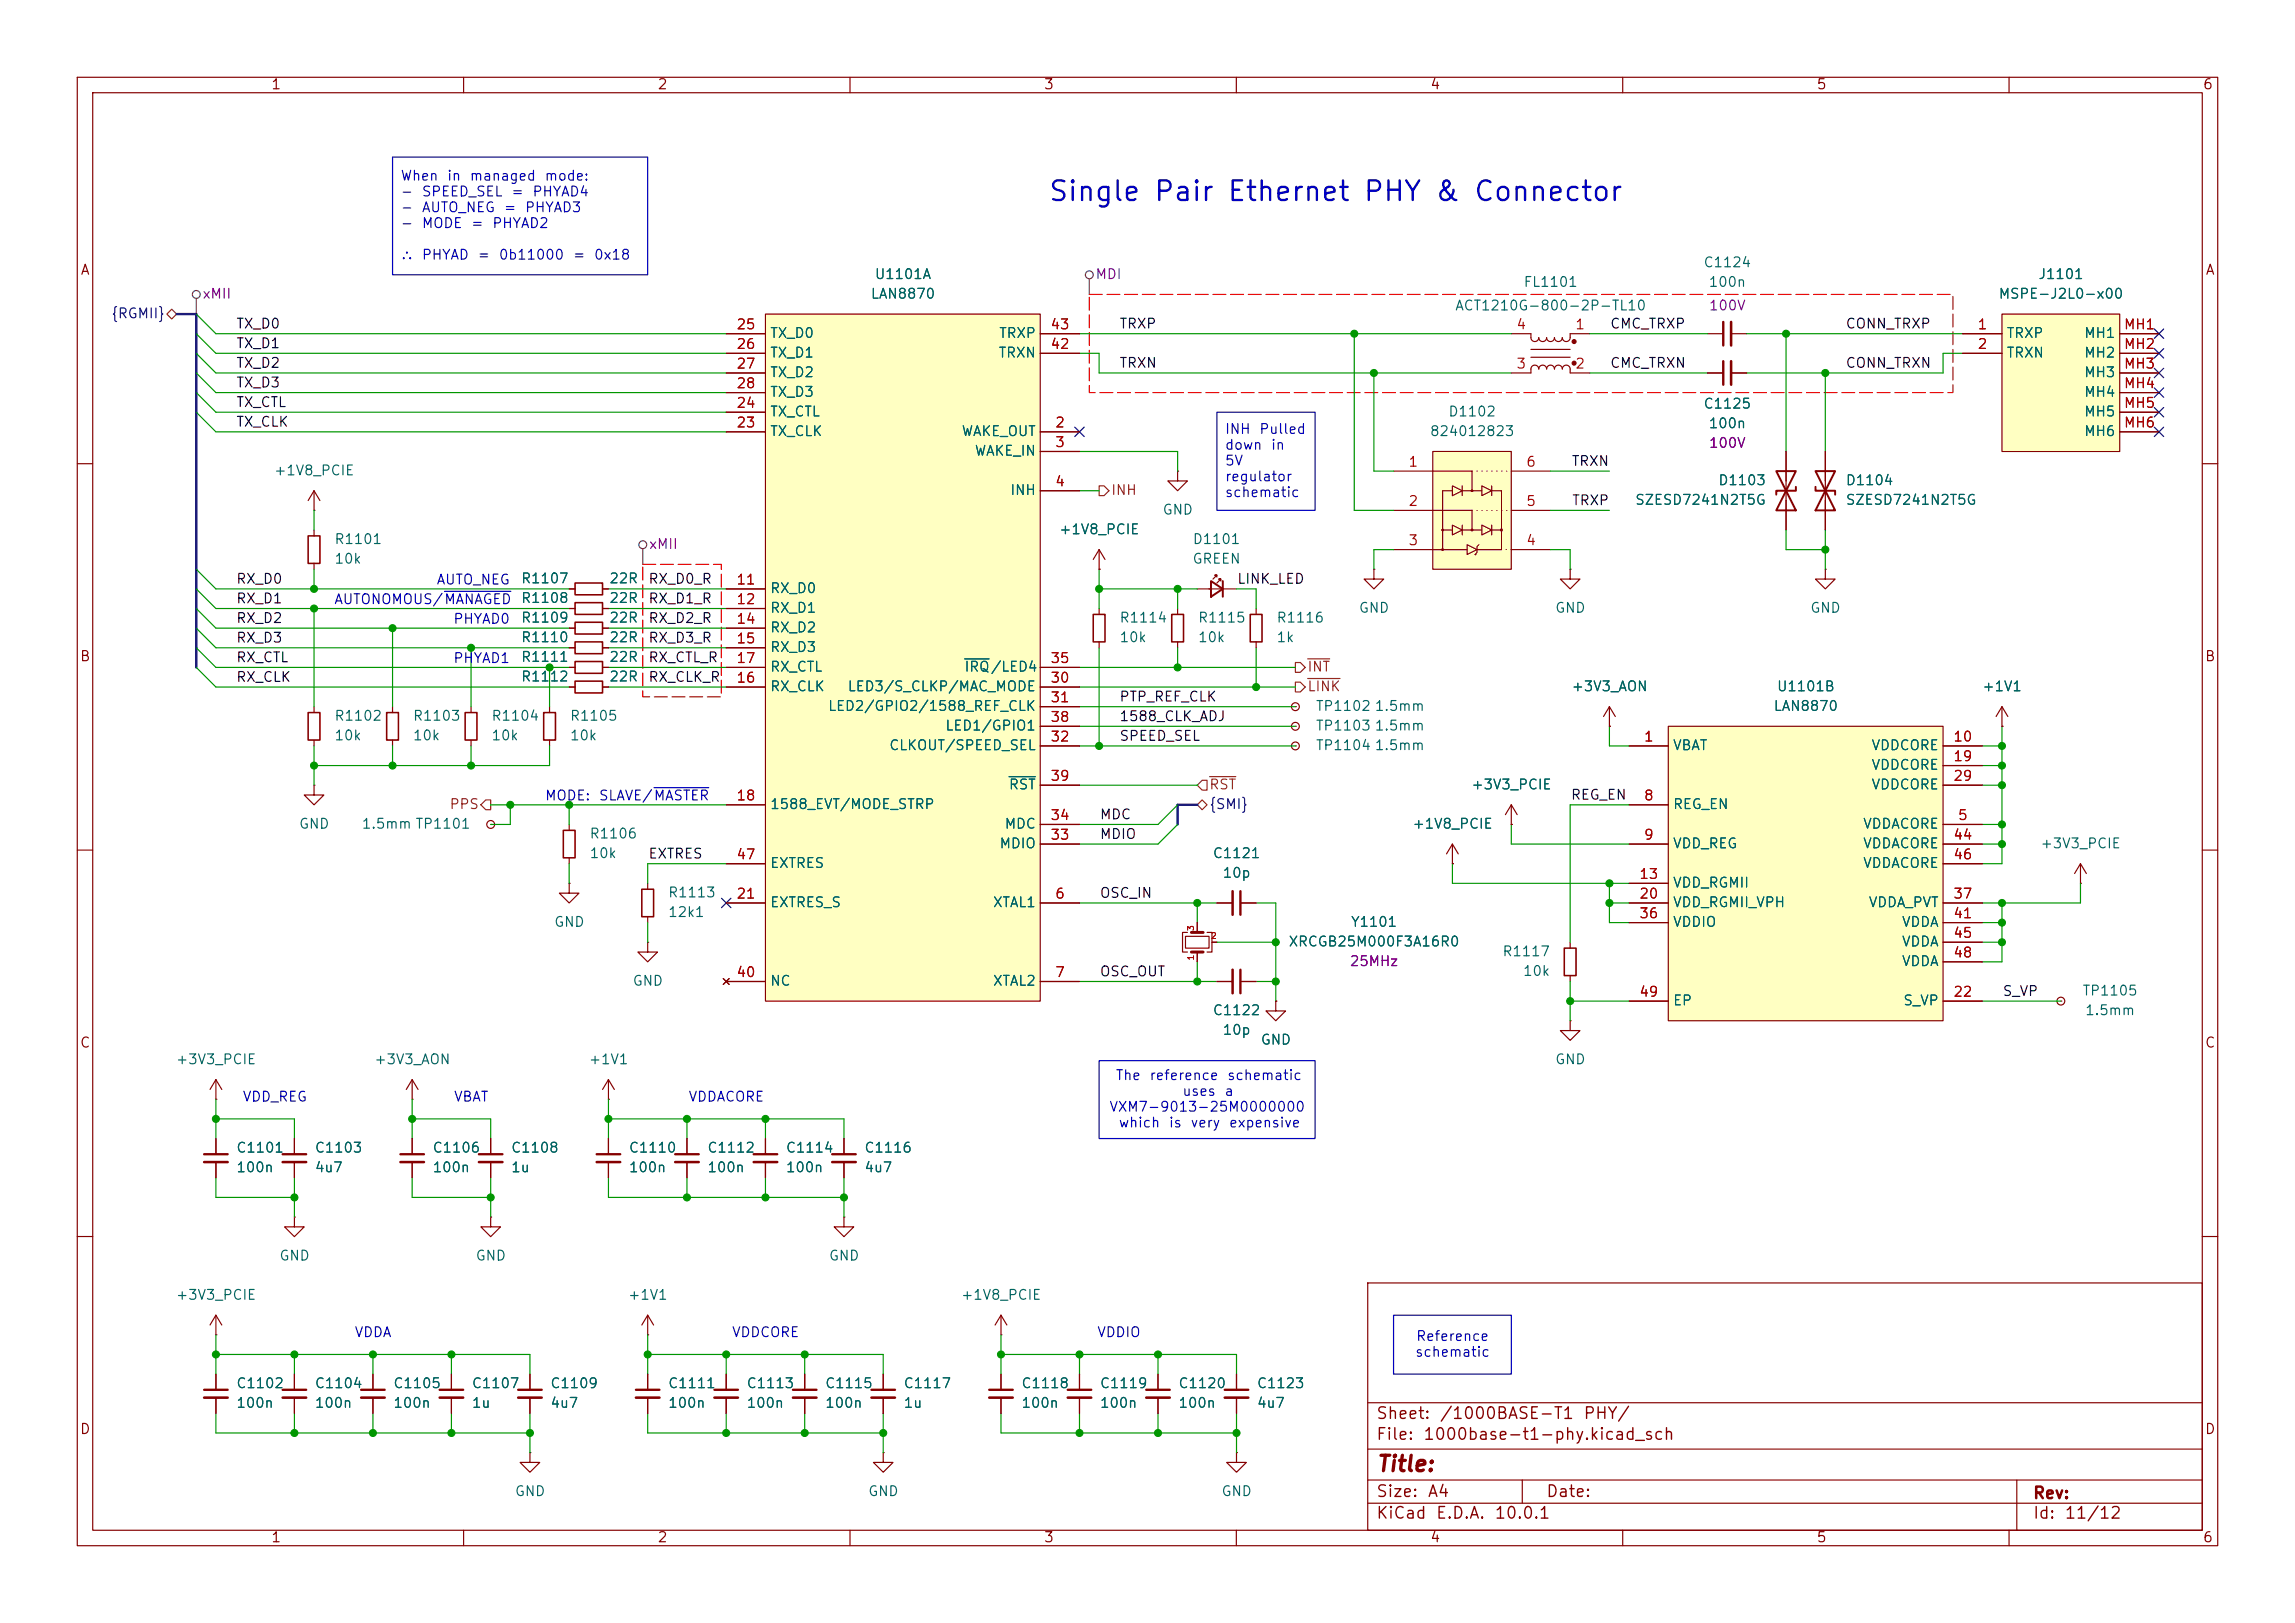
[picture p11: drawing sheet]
<svg xmlns="http://www.w3.org/2000/svg" width="297mm" height="210mm" viewBox="0 0 297 210" stroke-linecap="round" stroke-linejoin="round" font-family="sans-serif">
<defs><g id="words">
<text font-size="2.5" fill="#0000c2" x="135.6" y="26.6">Single Pair Ethernet PHY &amp; Connector</text>
<text font-size="2" fill="#840000" x="178" y="190.9">Title:</text>
<g font-size="1.5" fill="#840000">
<text x="178" y="184">Sheet:</text>
<text x="186.2" y="184">/1000BASE-T1</text>
<text x="204.8" y="184">PHY/</text>
<text x="178" y="186.7">File:</text>
<text x="184.1" y="186.7">1000base-t1-phy.kicad_sch</text>
<text x="178" y="196.9">KiCad</text>
<text x="178" y="194.1">Size:</text>
<text x="184.7" y="194.1">A4</text>
<text x="185.7" y="196.9">E.D.A.</text>
<text x="193.3" y="196.9">10.0.1</text>
<text x="200" y="194.1">Date:</text>
<text x="263" y="194.3">Rev:</text>
<text x="263" y="196.9">Id:</text>
<text x="267.1" y="196.9">11/12</text>
</g>
<g font-size="1.3" fill="#840000">
<text x="35" y="11.9">1</text>
<text x="85" y="11.9">2</text>
<text x="135" y="11.9">3</text>
<text x="185" y="11.9">4</text>
<text x="235" y="11.9">5</text>
<text x="285" y="11.9">6</text>
<text x="10.3" y="35.9">A</text>
<text x="285.3" y="35.9">A</text>
<text x="10.3" y="85.9">B</text>
<text x="285.3" y="85.9">B</text>
<text x="10.3" y="135.9">C</text>
<text x="285.3" y="135.9">C</text>
<text x="10.3" y="185.9">D</text>
<text x="285.3" y="185.9">D</text>
<text x="35" y="199.9">1</text>
<text x="85" y="199.9">2</text>
<text x="135" y="199.9">3</text>
<text x="185" y="199.9">4</text>
<text x="235" y="199.9">5</text>
<text x="285" y="199.9">6</text>
</g>
<g font-size="1.3" fill="#0000c2">
<text x="51.8" y="23.7">When</text>
<text x="57.8" y="23.7">in</text>
<text x="60.7" y="23.7">managed</text>
<text x="70.4" y="23.7">mode:</text>
<text x="51.8" y="25.7">-</text>
<text x="51.8" y="27.8">-</text>
<text x="51.8" y="29.8">-</text>
<text x="54.5" y="25.7">SPEED_SEL</text>
<text x="54.5" y="27.8">AUTO_NEG</text>
<text x="54.5" y="29.8">MODE</text>
<text x="60.9" y="29.8">=</text>
<text x="63.6" y="29.8">PHYAD2</text>
<text x="65.1" y="27.8">=</text>
<text x="66.1" y="25.7">=</text>
<text x="67.8" y="27.8">PHYAD3</text>
<text x="68.8" y="25.7">PHYAD4</text>
<text x="51.8" y="33.9">∴</text>
<text x="54.5" y="33.9">PHYAD</text>
<text x="61.7" y="33.9">=</text>
<text x="64.5" y="33.9">0b11000</text>
<text x="74" y="33.9">=</text>
<text x="76.8" y="33.9">0x18</text>
<text x="158.4" y="56.5">INH</text>
<text x="158.4" y="58.5">down</text>
<text x="162.9" y="56.5">Pulled</text>
<text x="164.4" y="58.5">in</text>
<text x="158.4" y="60.6">5V</text>
<text x="158.4" y="62.6">regulator</text>
<text x="158.4" y="64.6">schematic</text>
<text x="56.4" y="76">AUTO_NEG</text>
<text x="43.2" y="78.5">AUTONOMOUS/MANAGED</text>
<text x="58.6" y="81">PHYAD0</text>
<text x="58.6" y="86.1">PHYAD1</text>
<text x="70.4" y="103.9">MODE:</text>
<text x="77.4" y="103.9">SLAVE/MASTER</text>
<text x="31.3" y="142.9">VDD_REG</text>
<text x="58.7" y="142.9">VBAT</text>
<text x="89" y="142.9">VDDACORE</text>
<text x="144.3" y="140.1">The</text>
<text x="148.7" y="140.1">reference</text>
<text x="152.9" y="142.1">uses</text>
<text x="158.4" y="142.1">a</text>
<text x="158.7" y="140.1">schematic</text>
<text x="143.5" y="144.2">VXM7-9013-25M0000000</text>
<text x="144.7" y="146.2">which</text>
<text x="151.2" y="146.2">is</text>
<text x="154" y="146.2">very</text>
<text x="159" y="146.2">expensive</text>
<text x="45.8" y="173.3">VDDA</text>
<text x="94.6" y="173.3">VDDCORE</text>
<text x="141.9" y="173.3">VDDIO</text>
<text x="183.2" y="173.8">Reference</text>
<text x="183.1" y="175.9">schematic</text>
</g>
<g font-size="1.3" fill="#006464">
<text x="220.4" y="34.9">C1124</text>
<text x="112.6" y="39">LAN8870</text>
<text x="113.1" y="36.4">U1101A</text>
<text x="188.2" y="40.5">ACT1210G-800-2P-TL10</text>
<text x="197.1" y="37.4">FL1101</text>
<text x="221" y="37.4">100n</text>
<text x="258.6" y="39">MSPE-J2L0-x00</text>
<text x="263.7" y="36.4">J1101</text>
<text x="99.6" y="44">TX_D0</text>
<text x="99.6" y="46.6">TX_D1</text>
<text x="129.1" y="46.6">TRXN</text>
<text x="129.2" y="44">TRXP</text>
<text x="259.6" y="44">TRXP</text>
<text x="259.6" y="46.6">TRXN</text>
<text x="269.6" y="44">MH1</text>
<text x="269.6" y="46.6">MH2</text>
<text x="99.6" y="49.1">TX_D2</text>
<text x="99.6" y="51.7">TX_D3</text>
<text x="220.4" y="53.2">C1125</text>
<text x="269.6" y="49.1">MH3</text>
<text x="269.6" y="51.7">MH4</text>
<text x="99.6" y="56.7">TX_CLK</text>
<text x="99.6" y="54.2">TX_CTL</text>
<text x="124.4" y="56.7">WAKE_OUT</text>
<text x="126" y="59.3">WAKE_IN</text>
<text x="185" y="56.7">824012823</text>
<text x="187.3" y="54.2">D1102</text>
<text x="221" y="55.7">100n</text>
<text x="269.6" y="54.2">MH5</text>
<text x="269.6" y="56.7">MH6</text>
<text x="35.4" y="61.8">+1V8_PCIE</text>
<text x="130.6" y="64.4">INH</text>
<text x="211.5" y="65.6">SZESD7241N2T5G</text>
<text x="222.3" y="63.1">D1103</text>
<text x="238.8" y="63.1">D1104</text>
<text x="238.8" y="65.6">SZESD7241N2T5G</text>
<text x="43.2" y="70.7">R1101</text>
<text x="137" y="69.4">+1V8_PCIE</text>
<text x="150.4" y="66.9">GND</text>
<text x="154.3" y="70.7">D1101</text>
<text x="43.2" y="73.3">10k</text>
<text x="67.3" y="75.8">R1107</text>
<text x="78.7" y="75.8">22R</text>
<text x="99.6" y="77.1">RX_D0</text>
<text x="154.2" y="73.3">GREEN</text>
<text x="67.3" y="80.9">R1109</text>
<text x="67.3" y="78.3">R1108</text>
<text x="67.3" y="83.4">R1110</text>
<text x="78.7" y="80.9">22R</text>
<text x="78.7" y="78.3">22R</text>
<text x="78.7" y="83.4">22R</text>
<text x="99.6" y="79.6">RX_D1</text>
<text x="99.6" y="82.1">RX_D2</text>
<text x="144.8" y="83.4">10k</text>
<text x="144.8" y="80.9">R1114</text>
<text x="154.9" y="83.4">10k</text>
<text x="154.9" y="80.9">R1115</text>
<text x="165.1" y="80.9">R1116</text>
<text x="165.1" y="83.4">1k</text>
<text x="175.8" y="79.6">GND</text>
<text x="201.2" y="79.6">GND</text>
<text x="234.2" y="79.6">GND</text>
<text x="67.3" y="88.5">R1112</text>
<text x="67.3" y="86">R1111</text>
<text x="78.7" y="88.5">22R</text>
<text x="78.7" y="86">22R</text>
<text x="99.6" y="84.7">RX_D3</text>
<text x="99.6" y="89.8">RX_CLK</text>
<text x="99.6" y="87.2">RX_CTL</text>
<text x="109.6" y="89.8">LED3/S_CLKP/MAC_MODE</text>
<text x="124.7" y="87.2">IRQ/LED4</text>
<text x="203.3" y="89.8">+3V3_AON</text>
<text x="229.9" y="89.8">U1101B</text>
<text x="256.4" y="89.8">+1V1</text>
<text x="43.2" y="93.6">R1102</text>
<text x="53.3" y="93.6">R1103</text>
<text x="63.5" y="93.6">R1104</text>
<text x="73.7" y="93.6">R1105</text>
<text x="107.1" y="92.3">LED2/GPIO2/1588_REF_CLK</text>
<text x="122.2" y="94.8">LED1/GPIO1</text>
<text x="170.2" y="94.8">TP1103</text>
<text x="170.2" y="92.3">TP1102</text>
<text x="177.8" y="94.8">1.5mm</text>
<text x="177.8" y="92.3">1.5mm</text>
<text x="229.4" y="92.3">LAN8870</text>
<text x="43.2" y="96.1">10k</text>
<text x="53.3" y="96.1">10k</text>
<text x="63.5" y="96.1">10k</text>
<text x="73.7" y="96.1">10k</text>
<text x="115" y="97.4">CLKOUT/SPEED_SEL</text>
<text x="170.2" y="97.4">TP1104</text>
<text x="177.8" y="97.4">1.5mm</text>
<text x="216.4" y="97.4">VBAT</text>
<text x="242.1" y="97.4">VDDCORE</text>
<text x="242.1" y="99.9">VDDCORE</text>
<text x="38.6" y="107.5">GND</text>
<text x="46.7" y="107.5">1.5mm TP1101</text>
<text x="99.6" y="105">1588_EVT/MODE_STRP</text>
<text x="129.9" y="107.5">MDC</text>
<text x="130.5" y="102.5">RST</text>
<text x="182.7" y="107.5">+1V8_PCIE</text>
<text x="190.3" y="102.5">+3V3_PCIE</text>
<text x="216.4" y="105">REG_EN</text>
<text x="241" y="107.5">VDDACORE</text>
<text x="242.1" y="102.5">VDDCORE</text>
<text x="76.2" y="111.4">10k</text>
<text x="76.2" y="108.8">R1106</text>
<text x="99.6" y="112.6">EXTRES</text>
<text x="129.3" y="110.1">MDIO</text>
<text x="156.9" y="111.4">C1121</text>
<text x="158.1" y="113.9">10p</text>
<text x="216.4" y="110.1">VDD_REG</text>
<text x="241" y="110.1">VDDACORE</text>
<text x="241" y="112.6">VDDACORE</text>
<text x="264" y="110.1">+3V3_PCIE</text>
<text x="86.4" y="116.4">R1113</text>
<text x="86.4" y="119">12k1</text>
<text x="99.6" y="117.7">EXTRES_S</text>
<text x="128.4" y="117.7">XTAL1</text>
<text x="216.4" y="115.2">VDD_RGMII</text>
<text x="216.4" y="117.7">VDD_RGMII_VPH</text>
<text x="241.7" y="117.7">VDDA_PVT</text>
<text x="71.6" y="120.2">GND</text>
<text x="166.7" y="122.8">XRCGB25M000F3A16R0</text>
<text x="174.7" y="120.2">Y1101</text>
<text x="194.3" y="124.1">R1117</text>
<text x="216.4" y="120.2">VDDIO</text>
<text x="246" y="120.2">VDDA</text>
<text x="246" y="122.8">VDDA</text>
<text x="246" y="125.3">VDDA</text>
<text x="81.8" y="127.9">GND</text>
<text x="99.6" y="127.9">NC</text>
<text x="128.4" y="127.9">XTAL2</text>
<text x="156.9" y="131.7">C1122</text>
<text x="197" y="126.6">10k</text>
<text x="216.4" y="130.4">EP</text>
<text x="246.2" y="130.4">S_VP</text>
<text x="269.4" y="129.1">TP1105</text>
<text x="269.7" y="131.7">1.5mm</text>
<text x="158.1" y="134.2">10p</text>
<text x="163.1" y="135.5">GND</text>
<text x="22.7" y="138">+3V3_PCIE</text>
<text x="48.3" y="138">+3V3_AON</text>
<text x="76.1" y="138">+1V1</text>
<text x="201.2" y="138">GND</text>
<text x="30.5" y="149.5">C1101</text>
<text x="40.6" y="149.5">C1103</text>
<text x="55.9" y="149.5">C1106</text>
<text x="66" y="149.5">C1108</text>
<text x="81.3" y="149.5">C1110</text>
<text x="91.4" y="149.5">C1112</text>
<text x="101.6" y="149.5">C1114</text>
<text x="111.8" y="149.5">C1116</text>
<text x="30.5" y="152">100n</text>
<text x="40.6" y="152">4u7</text>
<text x="55.9" y="152">100n</text>
<text x="66" y="152">1u</text>
<text x="81.3" y="152">100n</text>
<text x="91.4" y="152">100n</text>
<text x="101.6" y="152">100n</text>
<text x="111.8" y="152">4u7</text>
<text x="36.1" y="163.4">GND</text>
<text x="61.5" y="163.4">GND</text>
<text x="107.2" y="163.4">GND</text>
<text x="22.7" y="168.5">+3V3_PCIE</text>
<text x="81.2" y="168.5">+1V1</text>
<text x="124.3" y="168.5">+1V8_PCIE</text>
<text x="30.5" y="179.9">C1102</text>
<text x="40.6" y="179.9">C1104</text>
<text x="50.8" y="179.9">C1105</text>
<text x="61" y="179.9">C1107</text>
<text x="71.1" y="179.9">C1109</text>
<text x="86.4" y="179.9">C1111</text>
<text x="96.5" y="179.9">C1113</text>
<text x="106.7" y="179.9">C1115</text>
<text x="116.8" y="179.9">C1117</text>
<text x="132.1" y="179.9">C1118</text>
<text x="142.2" y="179.9">C1119</text>
<text x="152.4" y="179.9">C1120</text>
<text x="162.6" y="179.9">C1123</text>
<text x="30.5" y="182.5">100n</text>
<text x="40.6" y="182.5">100n</text>
<text x="50.8" y="182.5">100n</text>
<text x="61" y="182.5">1u</text>
<text x="71.1" y="182.5">4u7</text>
<text x="86.4" y="182.5">100n</text>
<text x="96.5" y="182.5">100n</text>
<text x="106.7" y="182.5">100n</text>
<text x="116.8" y="182.5">1u</text>
<text x="132.1" y="182.5">100n</text>
<text x="142.2" y="182.5">100n</text>
<text x="152.4" y="182.5">100n</text>
<text x="162.6" y="182.5">4u7</text>
<text x="66.5" y="193.9">GND</text>
<text x="112.3" y="193.9">GND</text>
<text x="158" y="193.9">GND</text>
</g>
<g font-size="1.3" fill="#000084">
<text x="14.3" y="41.5">{RGMII}</text>
<text x="156.4" y="105">{SMI}</text>
</g>
<g font-size="1.3" fill="#840084">
<text x="26.1" y="39">xMII</text>
<text x="141.7" y="36.4">MDI</text>
<text x="221.1" y="40.5">100V</text>
<text x="221.1" y="58.3">100V</text>
<text x="83.9" y="71.3">xMII</text>
<text x="174.6" y="125.3">25MHz</text>
</g>
<g font-size="1.3" fill="#0f0f0f">
<text x="30.5" y="42.8">TX_D0</text>
<text x="30.5" y="45.4">TX_D1</text>
<text x="30.5" y="47.9">TX_D2</text>
<text x="144.8" y="42.8">TRXP</text>
<text x="144.8" y="47.9">TRXN</text>
<text x="208.3" y="47.9">CMC_TRXN</text>
<text x="208.3" y="42.8">CMC_TRXP</text>
<text x="238.8" y="42.8">CONN_TRXP</text>
<text x="238.8" y="47.9">CONN_TRXN</text>
<text x="30.5" y="53">TX_CTL</text>
<text x="30.5" y="50.5">TX_D3</text>
<text x="30.5" y="55.5">TX_CLK</text>
<text x="203.3" y="60.6">TRXN</text>
<text x="203.4" y="65.7">TRXP</text>
<text x="30.5" y="75.9">RX_D0</text>
<text x="83.8" y="75.9">RX_D0_R</text>
<text x="160" y="75.9">LINK_LED</text>
<text x="30.5" y="83.5">RX_D3</text>
<text x="30.5" y="80.9">RX_D2</text>
<text x="30.5" y="78.4">RX_D1</text>
<text x="83.8" y="83.5">RX_D3_R</text>
<text x="83.8" y="80.9">RX_D2_R</text>
<text x="83.8" y="78.4">RX_D1_R</text>
<text x="30.5" y="88.6">RX_CLK</text>
<text x="30.5" y="86">RX_CTL</text>
<text x="83.8" y="88.6">RX_CLK_R</text>
<text x="83.8" y="86">RX_CTL_R</text>
<text x="144.8" y="93.6">1588_CLK_ADJ</text>
<text x="144.8" y="91.1">PTP_REF_CLK</text>
<text x="144.8" y="96.2">SPEED_SEL</text>
<text x="142.2" y="106.3">MDC</text>
<text x="203.2" y="103.8">REG_EN</text>
<text x="83.8" y="111.4">EXTRES</text>
<text x="142.2" y="108.9">MDIO</text>
<text x="142.2" y="116.5">OSC_IN</text>
<text x="142.2" y="126.7">OSC_OUT</text>
<text x="259.1" y="129.2">S_VP</text>
</g>
<g font-size="1.3" fill="#a90000">
<text x="95.2" y="42.9">25</text>
<text x="95.2" y="45.5">26</text>
<text x="135.8" y="45.5">42</text>
<text x="135.8" y="42.9">43</text>
<text x="196.1" y="42.9">4</text>
<text x="203.8" y="42.9">1</text>
<text x="255.8" y="42.9">1</text>
<text x="255.8" y="45.5">2</text>
<text x="274.8" y="42.9">MH1</text>
<text x="274.8" y="45.5">MH2</text>
<text x="95.2" y="53.1">24</text>
<text x="95.2" y="48">27</text>
<text x="95.2" y="50.5">28</text>
<text x="196.1" y="48">3</text>
<text x="203.8" y="48">2</text>
<text x="274.8" y="48">MH3</text>
<text x="274.8" y="50.5">MH4</text>
<text x="274.8" y="53.1">MH5</text>
<text x="95.2" y="55.6">23</text>
<text x="136.5" y="55.6">2</text>
<text x="136.5" y="58.2">3</text>
<text x="274.8" y="55.6">MH6</text>
<text x="136.5" y="63.2">4</text>
<text x="182.2" y="60.7">1</text>
<text x="182.2" y="65.8">2</text>
<text x="197.4" y="65.8">5</text>
<text x="197.4" y="60.7">6</text>
<text x="182.2" y="70.9">3</text>
<text x="197.4" y="70.9">4</text>
<text x="95.2" y="75.9">11</text>
<text x="95.2" y="78.5">12</text>
<text x="95.2" y="81">14</text>
<text x="95.2" y="83.6">15</text>
<text x="95.2" y="88.6">16</text>
<text x="95.2" y="86.1">17</text>
<text x="135.8" y="88.6">30</text>
<text x="135.8" y="86.1">35</text>
<text x="135.8" y="91.2">31</text>
<text x="135.8" y="93.7">38</text>
<text x="135.8" y="96.3">32</text>
<text x="135.8" y="101.3">39</text>
<text x="212.7" y="96.3">1</text>
<text x="252.7" y="96.3">10</text>
<text x="252.7" y="98.8">19</text>
<text x="252.7" y="101.3">29</text>
<text x="95.2" y="103.9">18</text>
<text x="135.8" y="106.4">34</text>
<text x="212.7" y="103.9">8</text>
<text x="253.3" y="106.4">5</text>
<text x="95.2" y="111.5">47</text>
<text x="135.8" y="109">33</text>
<text x="212.7" y="109">9</text>
<text x="252.7" y="109">44</text>
<text x="252.7" y="111.5">46</text>
<text x="95.2" y="116.6">21</text>
<text x="136.5" y="116.6">6</text>
<text x="212" y="114">13</text>
<text x="212" y="116.6">20</text>
<text x="212" y="119.1">36</text>
<text x="252.7" y="116.6">37</text>
<text x="252.7" y="119.1">41</text>
<text x="252.7" y="121.7">45</text>
<text x="252.7" y="124.2">48</text>
<text x="95.2" y="126.7">40</text>
<text x="136.5" y="126.7">7</text>
<text x="212" y="129.3">49</text>
<text x="252.7" y="129.3">22</text>
</g>
<g font-size="1.3" fill="#725600">
<text x="143.7" y="64.4">INH</text>
<text x="169.1" y="89.8">LINK</text>
<text x="169.1" y="87.2">INT</text>
<text x="58.1" y="105">PPS</text>
<text x="156.4" y="102.5">RST</text>
</g>
<g font-size=".8" fill="#a90000">
<text x="154.7" y="124.3" transform="rotate(-90 154.7 124.3)">1</text>
<text x="154.7" y="120.5" transform="rotate(-90 154.7 120.5)">3</text>
<text x="156.6" y="121.7">2</text>
</g>
</g></defs>
<g fill="none" stroke="#840000" stroke-width=".15">
<path d="M10 10h277v190h-277zM12 12h273v186h-273zM60 10v2M110 10v2M160 10v2M210 10v2M260 10v2M10 60h2M142.2 73.7h.1M142.2 71.1l-.7 1.3M142.2 71.1l.8 1.3M142.2 71.1v2.6"/>
<path d="M152.4 61v1.2h1.3l-1.3 1.3-1.3-1.3h1.3M152.4 61h.1M285 60h2M10 110h2M40.6 101.6v1.3h1.3l-1.3 1.2-1.2-1.2h1.2M40.6 101.6h.1M285 110h2M83.8 121.9v1.3h1.3l-1.3 1.3-1.3-1.3h1.3M83.8 121.9h.1M109.2 157.5v1.3h1.3l-1.3 1.2-1.3-1.2h1.3M109.2 157.5h.1M10 160h2"/>
<path d="M94 177.8v2M177 166h108v32h-108zM285 160h2M60 198v2M94 180.8v2.1M110 198v2M160 198v2M177 194.5h108M177 191.5h108M177 187.5h108M177 181.5h108M197 191.5v3"/>
<path d="M210 198v2M260 198v2M261 191.5v6.5"/>
</g>
<path d="M92.5 179.8h3" fill="none" stroke="#840000" stroke-width=".3"/>
<path d="M92.5 180.8h3" fill="none" stroke="#840000" stroke-width=".33"/>
<path d="M185.4 58.4h10.2v15.3h-10.2z" fill="#ffffc2"/>
<g fill="none" stroke="#840000" stroke-width=".15">
<path d="M185.4 58.4h10.2v15.3h-10.2zM195.6 43.2h2.5v.5a.51 .51 0 0 0 .5 .5 .51 .51 0 0 0 .5-.5 .51 .51 0 0 0 .5 .5 .51 .51 0 0 0 .6-.5 .51 .51 0 0 0 .5 .5 .51 .51 0 0 0 .5-.5 .51 .51 0 0 0 .5 .5 .51 .51 0 0 0 .5-.5 .51 .51 0 0 0 .5 .5 .51 .51 0 0 0 .5-.5v-.5h2.5M195.6 48.3h2.5v-.5a.51 .51 0 0 1 .5-.6 .51 .51 0 0 1 .5 .6 .51 .51 0 0 1 .5-.6 .51 .51 0 0 1 .6 .6 .51 .51 0 0 1 .5-.6 .51 .51 0 0 1 .5 .6 .51 .51 0 0 1 .5-.6 .51 .51 0 0 1 .5 .6 .51 .51 0 0 1 .5-.6 .51 .51 0 0 1 .5 .6v.5h2.5M198.1 45.2h5.1M198.1 46.2h5.1M73.7 78.7h.7M73.7 76.2h.7M78 78.7h.7M78 76.2h.7M180.3 66h10.2v2.6M180.3 61h10.2v2.5M180.3 71.1h9.6"/>
<path d="M186.7 68.6h1.3M188 62.9l1.2 .6-1.2 .6zM188 67.9l1.2 .7-1.2 .6zM188 63.5h-1.3v7.6M189.2 62.9v1.2M189.2 67.9v1.3M189.2 63.5h2.6M189.2 68.6h2.6M189.9 70.5l1.2 .6-1.2 .7zM190.9 71.8h.1M191.4 70.5l-.3 .2v.8l-.2 .3M191.8 62.9l1.2 .6-1.2 .6z"/>
<path d="M191.8 67.9l1.2 .7-1.2 .6zM193 63.5h1.3v7.6h-3.2M193 68.6h1.3M193 62.9v1.2M193 67.9v1.3M195.6 71.1h5.1M195.6 61h5.1M195.6 66h5.1M73.7 81.3h.7M73.7 83.8h.7M78 81.3h.7M78 83.8h.7"/>
<path d="M73.7 114.3v1.3h1.2l-1.2 1.2-1.3-1.2h1.3M73.7 114.3h.1M73.7 106.7v.7M73.7 111v.8"/>
<circle cx="186.7" cy="71.1" r=".11"/>
<circle cx="186.7" cy="68.6" r=".11"/>
<circle cx="190.5" cy="68.6" r=".11"/>
<circle cx="190.5" cy="63.5" r=".11"/>
<circle cx="194.3" cy="68.6" r=".11"/>
</g>
<path d="M190.5 61h5.1M190.5 66h5.1M195.6 71.1h-1.3" fill="none" stroke="#840000" stroke-width=".15" stroke-dasharray="0 .6"/>
<path d="M74.4 78h3.6v1.5h-3.6zM74.4 75.4h3.6v1.6h-3.6zM74.4 80.5h3.6v1.5h-3.6zM74.4 83.1h3.6v1.5h-3.6zM72.9 107.4h1.5v3.6h-1.5z" fill="none" stroke="#840000" stroke-width=".2"/>
<g fill="#840000" stroke="#840000" stroke-width=".15">
<circle cx="203.7" cy="44.2" r=".25"/>
<circle cx="203.7" cy="47" r=".25"/>
</g>
<path d="M99.1 40.6h35.5v88.9h-35.5z" fill="#ffffc2"/>
<g fill="none" stroke="#840000" stroke-width=".15">
<path d="M94 55.9h5.1M94 53.3h5.1M94 43.2h5.1M94 45.7h5.1M94 48.3h5.1M94 50.8h5.1M99.1 40.6h35.5v88.9h-35.5zM134.6 55.9h5.1M134.6 58.4h5.1M134.6 43.2h5.1M134.6 45.7h5.1M221 43.2h2"/>
<path d="M221 48.3h2M224 43.2h2.1M224 48.3h2.1M231.1 58.4v10.2M236.2 58.4v10.2M40.6 66h.1M40.6 63.5l-.7 1.3M40.6 63.5l.8 1.3M40.6 63.5v2.5M40.6 68.6v.7M40.6 72.9v.8M94 76.2h5.1"/>
<path d="M94 78.7h5.1M134.6 63.5h5.1M162.6 78.7v.8M236.2 73.7v1.2h-1.3l1.3 1.3 1.3-1.3h-1.3M236.2 73.7h.1M73.7 88.9h.7M78 88.9h.7M94 81.3h5.1M94 83.8h5.1M94 88.9h5.1M94 86.4h5.1M134.6 88.9h5.1"/>
<path d="M134.6 86.4h5.1M134.6 91.4h5.1M134.6 96.5h5.1M134.6 94h5.1M162.6 83.1v.7M63.5 106.7h.1M83.8 114.3v.8M83.8 118.6v.8M94 116.8h5.1M94 104.1h5.1M94 111.8h5.1M134.6 116.8h5.1"/>
<path d="M134.6 109.2h5.1M134.6 106.7h5.1M134.6 101.6h5.1M154.9 119.4v1.3M188 111.8h.1M188 109.2l-.8 1.3M188 109.2l.7 1.3M188 109.2v2.6M53.3 139.7l-.7 1.3M53.3 139.7l.8 1.3M53.3 139.7v2.5M78.7 139.7l-.7 1.3"/>
<path d="M78.7 139.7l.8 1.3M78.7 139.7v2.5M93.6 126.6l.8 .8M94 127h5.1M94.4 126.6l-.8 .8M134.6 127h5.1M153.4 121.2h3.1v1.5h-3.1zM153.7 120.7h-.7v2.5h.7M154.9 123.2v1.3M156.2 120.7h.6v2.5h-.6M156.8 121.9h.7M157.5 127h2"/>
<path d="M160.5 127h2.1M165.1 129.5v1.3h-1.3l1.3 1.3 1.3-1.3h-1.3M165.1 129.5h.1M203.2 132.1v1.3h1.3l-1.3 1.2-1.3-1.2h1.3M203.2 132.1h.1M203.2 121.9v.8M203.2 126.2v.8M27.9 147.3v2.1M27.9 150.4v2M38.1 157.5v1.3h1.3l-1.3 1.2-1.3-1.2h1.3M38.1 157.5h.1M53.3 142.2h.1"/>
<path d="M53.3 147.3v2.1M53.3 150.4v2M63.5 157.5v1.3h1.3l-1.3 1.2-1.3-1.2h1.3M63.5 157.5h.1M63.5 147.3v2.1M63.5 150.4v2M78.7 142.2h.1M78.7 147.3v2.1M78.7 150.4v2M88.9 147.3v2.1M88.9 150.4v2M99.1 147.3v2.1"/>
<path d="M99.1 150.4v2M27.9 172.7h.1M27.9 170.2v2.5M27.9 177.8v2M27.9 170.2l-.7 1.3M27.9 170.2l.8 1.3M38.1 177.8v2M48.3 177.8v2M58.4 177.8v2M68.6 177.8v2M83.8 172.7h.1M83.8 170.2v2.5"/>
<path d="M83.8 177.8v2M83.8 170.2l-.7 1.3M83.8 170.2l.8 1.3M104.1 177.8v2M27.9 180.8v2.1M38.1 180.8v2.1M48.3 180.8v2.1M58.4 180.8v2.1M68.6 188v1.2h1.2l-1.2 1.3-1.3-1.3h1.3M68.6 188h.1M68.6 180.8v2.1M83.8 180.8v2.1"/>
<path d="M104.1 180.8v2.1"/>
<circle cx="63.5" cy="106.7" r=".51"/>
</g>
<path d="M124.8 85.3h3.2M130.6 100.5h3.4" fill="none" stroke="#006464" stroke-width=".15"/>
<path d="M39.9 69.3h1.5v3.6h-1.5zM161.8 79.5h1.5v3.6h-1.5zM74.4 88.1h3.6v1.6h-3.6zM83.1 115.1h1.5v3.5h-1.5zM202.4 122.7h1.6v3.5h-1.6z" fill="none" stroke="#840000" stroke-width=".2"/>
<g fill="none" stroke="#840000" stroke-width=".3">
<path d="M223 41.7v3M223 46.7v3.1M160.5 125.5v3M26.4 149.4h3.1M51.8 149.4h3.1M62 149.4h3M77.2 149.4h3.1M87.4 149.4h3M97.5 149.4h3.1M26.4 179.8h3.1M36.6 179.8h3M46.7 179.8h3.1"/>
<path d="M56.9 179.8h3M67.1 179.8h3M82.3 179.8h3M102.6 179.8h3.1"/>
</g>
<g fill="none" stroke="#840000" stroke-width=".33">
<path d="M224 41.7v3M224 46.7v3.1M159.5 125.5v3M26.4 150.4h3.1M51.8 150.4h3.1M62 150.4h3M77.2 150.4h3.1M87.4 150.4h3M97.5 150.4h3.1M26.4 180.8h3.1M36.6 180.8h3M46.7 180.8h3.1"/>
<path d="M56.9 180.8h3M67.1 180.8h3M82.3 180.8h3M102.6 180.8h3.1"/>
</g>
<path d="M229.9 61l2.5 5h-2.5l2.5-5zM232.4 63v.5h-2.5v.5M234.9 61h2.6l-2.6 5h2.6zM234.9 63v.5h2.6v.5" fill="none" stroke="#840000" stroke-width=".25"/>
<path d="M154.2 123.2h1.5M154.2 120.7h1.5" fill="none" stroke="#840000" stroke-width=".38"/>
<path d="M259.1 40.6h15.2v17.8h-15.2z" fill="#ffffc2"/>
<g fill="none" stroke="#840000" stroke-width=".15">
<path d="M254 43.2h5.1M254 45.7h5.1M259.1 40.6h15.2v17.8h-15.2zM274.3 43.2h5.1M274.3 45.7h5.1M274.3 48.3h5.1M274.3 50.8h5.1M274.3 53.3h5.1M274.3 55.9h5.1M203.2 73.7v1.2h-1.3l1.3 1.3 1.3-1.3h-1.3M203.2 73.7h.1M40.6 91.4v.8"/>
<path d="M40.6 95.8v.7M50.8 91.4v.8M50.8 95.8v.7M61 91.4v.8M61 95.8v.7M71.1 91.4v.8M71.1 95.8v.7M73.7 86.4h.7M78 86.4h.7M259.1 94h.1M259.1 91.4l-.8 1.3M259.1 91.4l.7 1.3"/>
<path d="M259.1 91.4v2.6M195.6 106.7h.1M195.6 104.1l-.8 1.3M195.6 104.1l.7 1.3M195.6 104.1v2.6M269.2 114.3h.1M269.2 111.8l-.7 1.2M269.2 111.8l.8 1.2M269.2 111.8v2.5M27.9 139.7l-.7 1.3M27.9 139.7l.8 1.3M27.9 139.7v2.5"/>
<path d="M27.9 142.2h.1M38.1 147.3v2.1M38.1 150.4v2M109.2 147.3v2.1M109.2 150.4v2M114.3 177.8v2M129.5 172.7h.1M129.5 170.2l-.7 1.3M129.5 170.2l.8 1.3M129.5 170.2v2.5M129.5 177.8v2M139.7 177.8v2"/>
<path d="M149.9 177.8v2M160 177.8v2M114.3 188v1.2h1.3l-1.3 1.3-1.3-1.3h1.3M114.3 188h.1M114.3 180.8v2.1M129.5 180.8v2.1M139.7 180.8v2.1M149.9 180.8v2.1M160 188v1.2h1.3l-1.3 1.3-1.3-1.3h1.3M160 188h.1M160 180.8v2.1"/>
</g>
<path d="M39.9 92.2h1.5v3.6h-1.5zM50 92.2h1.6v3.6h-1.6zM60.2 92.2h1.5v3.6h-1.5zM70.4 92.2h1.5v3.6h-1.5zM74.4 85.6h3.6v1.5h-3.6z" fill="none" stroke="#840000" stroke-width=".2"/>
<path d="M36.6 149.4h3M107.7 149.4h3M112.8 179.8h3M128 179.8h3.1M138.2 179.8h3M148.3 179.8h3.1M158.5 179.8h3" fill="none" stroke="#840000" stroke-width=".3"/>
<path d="M36.6 150.4h3M107.7 150.4h3M112.8 180.8h3M128 180.8h3.1M138.2 180.8h3M148.3 180.8h3.1M158.5 180.8h3" fill="none" stroke="#840000" stroke-width=".33"/>
<path d="M215.9 94h35.6v38.1h-35.6z" fill="#ffffc2"/>
<g fill="none" stroke="#840000" stroke-width=".15">
<path d="M94 55.9h5.1M94 53.3h5.1M94 43.2h5.1M94 45.7h5.1M94 48.3h5.1M94 50.8h5.1M134.6 55.9h5.1M134.6 58.4h5.1M134.6 43.2h5.1M134.6 45.7h5.1M221 48.3h2M224 48.3h2.1"/>
<path d="M231.1 58.4v3.8M236.2 58.4v3.8M254 43.2h5.1M254 45.7h5.1M274.3 55.9h5.1M274.3 53.3h5.1M274.3 43.2h5.1M274.3 45.7h5.1M274.3 48.3h5.1M274.3 50.8h5.1M73.7 76.2h.7M73.7 78.7h.7"/>
<path d="M78 76.2h.7M78 78.7h.7M94 76.2h5.1M94 78.7h5.1M134.6 63.5h5.1M142.2 73.7h.1M142.2 78.7v.8M152.4 78.7v.8M154.9 76.2h5.1M157.5 74.7v-.3h-.3h.3l-.5 .5M158 75.2v-.3h-.3h.3l-.5 .5M177.8 73.7v1.2h-1.3l1.3 1.3 1.3-1.3h-1.3"/>
<path d="M177.8 73.7h.1M231.1 64.8v3.8M236.2 64.8v3.8M73.7 81.3h.7M73.7 83.8h.7M73.7 86.4h.7M73.7 88.9h.7M78 81.3h.7M78 83.8h.7M78 86.4h.7M78 88.9h.7M94 81.3h5.1"/>
<path d="M94 83.8h5.1M94 86.4h5.1M94 88.9h5.1M134.6 96.5h5.1M134.6 86.4h5.1M134.6 88.9h5.1M134.6 91.4h5.1M134.6 94h5.1M142.2 83.1v.7M152.4 83.1v.7M167.6 94h.1M167.6 91.4h.1"/>
<path d="M167.6 96.5h.1M208.3 94h.1M208.3 91.4l-.8 1.3M208.3 91.4l.7 1.3M208.3 91.4v2.6M210.8 96.5h5.1M215.9 94h35.6v38.1h-35.6zM251.5 96.5h5M251.5 99.1h5M259.1 94h.1M94 104.1h5.1M94 116.8h5.1"/>
<path d="M94 111.8h5.1M134.6 106.7h5.1M134.6 109.2h5.1M134.6 116.8h5.1M134.6 101.6h5.1M154.9 119.4v1.3M157.5 116.8h2M160.5 116.8h2.1M188 111.8h.1M195.6 106.7h.1M210.8 104.1h5.1M210.8 109.2h5.1"/>
<path d="M210.8 114.3h5.1M210.8 116.8h5.1M210.8 119.4h5.1M251.5 106.7h5M251.5 109.2h5M251.5 116.8h5M251.5 101.6h5M251.5 119.4h5M251.5 111.8h5M93.6 126.6l.8 .8M94 127h5.1M94.4 126.6l-.8 .8"/>
<path d="M134.6 127h5.1M154.9 123.2v1.3M156.8 121.9h.7M157.5 127h2M160.5 127h2.1M165.1 129.5h.1M210.8 129.5h5.1M251.5 129.5h5M251.5 121.9h5M251.5 124.5h5M266.7 129.5h.1M27.9 147.3v2.1"/>
<path d="M27.9 150.4v2M38.1 147.3v2.1M38.1 150.4v2M53.3 147.3v2.1M53.3 150.4v2M63.5 147.3v2.1M63.5 150.4v2M78.7 147.3v2.1M78.7 150.4v2M88.9 147.3v2.1M88.9 150.4v2M99.1 147.3v2.1"/>
<path d="M99.1 150.4v2M109.2 147.3v2.1M109.2 150.4v2M27.9 177.8v2M38.1 177.8v2M48.3 177.8v2M58.4 177.8v2M68.6 177.8v2M83.8 177.8v2M94 177.8v2M104.1 177.8v2M114.3 177.8v2"/>
<path d="M129.5 177.8v2M139.7 177.8v2M149.9 177.8v2M160 177.8v2M27.9 180.8v2.1M38.1 180.8v2.1M48.3 180.8v2.1M58.4 180.8v2.1M68.6 180.8v2.1M83.8 180.8v2.1M94 180.8v2.1M104.1 180.8v2.1"/>
<path d="M114.3 180.8v2.1M129.5 180.8v2.1M139.7 180.8v2.1M149.9 180.8v2.1M160 180.8v2.1"/>
<circle cx="167.6" cy="96.5" r=".51"/>
<circle cx="167.6" cy="94" r=".51"/>
<circle cx="167.6" cy="91.4" r=".51"/>
<circle cx="266.7" cy="129.5" r=".51"/>
</g>
<path d="M160.5 115.3v3.1" fill="none" stroke="#840000" stroke-width=".3"/>
<path d="M159.5 115.3v3.1" fill="none" stroke="#840000" stroke-width=".33"/>
<path d="M156.7 75.2l1.5 1-1.5 1zM158.2 75.2v2" fill="none" stroke="#840000" stroke-width=".25"/>
<path d="M141.5 79.5h1.5v3.6h-1.5zM151.6 79.5h1.6v3.6h-1.6z" fill="none" stroke="#840000" stroke-width=".2"/>
<g fill="none" stroke="#484848" stroke-width=".15">
<path d="M25.4 38.6v2M141 36.1v2M83.2 71v2"/>
<circle cx="25.4" cy="38.1" r=".51"/>
<circle cx="141" cy="35.6" r=".51"/>
<circle cx="83.2" cy="70.5" r=".51"/>
</g>
<path d="M141 38.1h111.7v12.7h-111.7v-12.7M83.2 73h10.1v17.2h-10.1v-17.2" fill="none" stroke="#f00" stroke-width=".15" stroke-dasharray="1.7 .6"/>
<path d="M21.6 40.6l.6-.6 .7 .6-.7 .7zM142.2 62.9h.7l.6 .6-.6 .6h-.7zM167.6 88.3h.7l.6 .6-.6 .6h-.7zM167.6 85.7h.7l.6 .7-.6 .6h-.7zM169.2 87.8h4.2M169.2 85.3h2.9M62.9 103.5h.6v1.3h-.6l-.7-.7zM154.9 104.1l.7-.6 .6 .6-.6 .7zM155.6 101h.6v1.2h-.6l-.7-.6zM156.5 100.5h3.4" fill="none" stroke="#725600" stroke-width=".15"/>
<path d="M22.9 40.6h2.5v45.8M154.9 104.1h-2.5v2.6" fill="none" stroke="#000084" stroke-width=".3"/>
<g fill="none" stroke="#009600" stroke-width=".15">
<path d="M25.4 45.7l2.5 2.6h66.1M25.4 40.6l2.5 2.6h66.1M25.4 43.2l2.5 2.5h66.1M25.4 50.8l2.5 2.5h66.1M25.4 48.3l2.5 2.5h66.1M25.4 53.3l2.5 2.6h66.1M139.7 45.7h2.5v2.6h53.4M139.7 58.4h12.7v2.6M139.7 43.2h55.9M175.3 43.2v22.8h5M177.8 48.3v12.7h2.5M205.7 48.3h15.3"/>
<path d="M205.7 43.2h15.3M226.1 43.2h27.9M231.1 43.2v15.2M236.2 48.3v10.1M254 45.7h-2.5v2.6h-25.4M25.4 73.7l2.5 2.5h45.8M25.4 76.2l2.5 2.5h45.8M25.4 78.7l2.5 2.6h45.8M40.6 66v2.6M40.6 73.7v2.5M40.6 78.7v12.7M78.7 76.2h15.3"/>
<path d="M78.7 78.7h15.3M139.7 63.5h2.5M142.2 76.2h12.7M142.2 73.7v5M152.4 76.2v2.5M160 76.2h2.6v2.5M180.3 71.1h-2.5v2.6M200.7 71.1h2.5v2.6M200.7 66h7.6M200.7 61h7.6M231.1 68.6v2.5h5.1M236.2 68.6v5.1"/>
<path d="M25.4 86.4l2.5 2.5h45.8M25.4 81.3l2.5 2.5h45.8M25.4 83.8l2.5 2.6h45.8M40.6 96.5v5.1M50.8 81.3v10.1M50.8 96.5v2.6M61 83.8v7.6M61 96.5v2.6M71.1 86.4v5M71.1 96.5v2.6h-30.5M78.7 88.9h15.3M78.7 81.3h15.3"/>
<path d="M78.7 83.8h15.3M78.7 86.4h15.3M139.7 88.9h27.9M139.7 86.4h27.9M139.7 91.4h27.9M139.7 96.5h27.9M139.7 94h27.9M142.2 83.8v12.7M152.4 83.8v2.6M162.6 83.8v5.1M208.3 94v2.5h2.5M256.5 99.1h2.6"/>
<path d="M256.5 96.5h2.6M259.1 94v17.8h-2.6M63.5 104.1h30.5M66 104.1v2.6h-2.5M73.7 104.1v2.6M73.7 111.8v2.5M83.8 119.4v2.5M94 111.8h-10.2v2.5M139.7 116.8h17.8M139.7 101.6h15.2M152.4 104.1l-2.5 2.6h-10.2M152.4 106.7l-2.5 2.5h-10.2"/>
<path d="M154.9 116.8v2.6M162.6 116.8h2.5v12.7M188 111.8v2.5h22.8M195.6 106.7v2.5h15.2M208.3 116.8h2.5M208.3 114.3v5.1h2.5M210.8 104.1h-7.6v17.8M256.5 106.7h2.6M256.5 101.6h2.6M256.5 119.4h2.6M256.5 109.2h2.6M259.1 116.8v7.7h-2.6"/>
<path d="M269.2 114.3v2.5h-12.7M139.7 127h17.8M154.9 124.5v2.5M157.5 121.9h7.6M162.6 127h2.5M203.2 127v5.1M203.2 129.5h7.6M256.5 121.9h2.6M256.5 129.5h10.2M27.9 144.8h10.2v2.5M27.9 152.4v2.5h10.2M27.9 142.2v5.1"/>
<path d="M38.1 152.4v5.1M53.3 144.8h10.2v2.5M53.3 152.4v2.5h10.2M53.3 142.2v5.1M63.5 152.4v5.1M78.7 144.8h30.5v2.5M78.7 152.4v2.5h30.5M78.7 142.2v5.1M88.9 144.8v2.5M88.9 152.4v2.5M99.1 144.8v2.5M99.1 152.4v2.5"/>
<path d="M109.2 152.4v5.1M27.9 175.3h40.7v2.5M27.9 172.7v5.1M38.1 175.3v2.5M48.3 175.3v2.5M58.4 175.3v2.5M83.8 175.3h30.5v2.5M83.8 172.7v5.1M94 175.3v2.5M104.1 175.3v2.5M129.5 175.3h30.5v2.5M129.5 172.7v5.1"/>
<path d="M139.7 175.3v2.5M149.9 175.3v2.5M27.9 182.9v2.5h40.7M38.1 182.9v2.5M48.3 182.9v2.5M58.4 182.9v2.5M68.6 182.9v5.1M83.8 182.9v2.5h30.5M94 182.9v2.5M104.1 182.9v2.5M114.3 182.9v5.1M129.5 182.9v2.5h30.5"/>
<path d="M139.7 182.9v2.5M149.9 182.9v2.5M160 182.9v5.1"/>
</g>
<g fill="none" stroke="#000084" stroke-width=".15">
<path d="M139.1 55.3l1.2 1.2M140.3 55.3l-1.2 1.2M278.8 47.7l1.2 1.2M278.8 55.3l1.2 1.2M278.8 45.1l1.2 1.2M278.8 50.2l1.2 1.2M278.8 42.6l1.2 1.2M278.8 52.7l1.2 1.2M280 47.7l-1.2 1.2M280 55.3l-1.2 1.2M280 45.1l-1.2 1.2M280 50.2l-1.2 1.2"/>
<path d="M280 42.6l-1.2 1.2M280 52.7l-1.2 1.2M93.4 116.2l1.2 1.2M94.6 116.2l-1.2 1.2"/>
</g>
<path d="M50.8 20.3h33v15.3h-33zM157.5 53.3h12.7v12.7h-12.7zM57.5 76.5h8.6M84.6 101.9h7.1M142.2 137.2h28v10.1h-28zM180.3 170.2h15.3v7.6h-15.3z" fill="none" stroke="#0000c2" stroke-width=".15"/>
<path d="M124.8 85.3h3.2M130.6 100.5h3.4" fill="none" stroke="#006464" stroke-width=".15"/>
<g fill="#009600" stroke="#009600" stroke-width=".13">
<circle cx="48.3" cy="185.4" r=".46"/>
<circle cx="48.3" cy="175.3" r=".46"/>
<circle cx="38.1" cy="175.3" r=".46"/>
<circle cx="38.1" cy="185.4" r=".46"/>
<circle cx="27.9" cy="175.3" r=".46"/>
<circle cx="58.4" cy="185.4" r=".46"/>
<circle cx="58.4" cy="175.3" r=".46"/>
<circle cx="94" cy="185.4" r=".46"/>
<circle cx="94" cy="175.3" r=".46"/>
<circle cx="83.8" cy="175.3" r=".46"/>
<circle cx="68.6" cy="185.4" r=".46"/>
<circle cx="40.6" cy="78.7" r=".46"/>
<circle cx="40.6" cy="76.2" r=".46"/>
<circle cx="50.8" cy="81.3" r=".46"/>
<circle cx="99.1" cy="154.9" r=".46"/>
<circle cx="88.9" cy="154.9" r=".46"/>
<circle cx="88.9" cy="144.8" r=".46"/>
<circle cx="78.7" cy="144.8" r=".46"/>
<circle cx="104.1" cy="185.4" r=".46"/>
<circle cx="104.1" cy="175.3" r=".46"/>
<circle cx="109.2" cy="154.9" r=".46"/>
<circle cx="99.1" cy="144.8" r=".46"/>
<circle cx="50.8" cy="99.1" r=".46"/>
<circle cx="40.6" cy="99.1" r=".46"/>
<circle cx="61" cy="99.1" r=".46"/>
<circle cx="61" cy="83.8" r=".46"/>
<circle cx="71.1" cy="86.4" r=".46"/>
<circle cx="66" cy="104.1" r=".46"/>
<circle cx="73.7" cy="104.1" r=".46"/>
<circle cx="38.1" cy="154.9" r=".46"/>
<circle cx="63.5" cy="154.9" r=".46"/>
<circle cx="27.9" cy="144.8" r=".46"/>
<circle cx="53.3" cy="144.8" r=".46"/>
<circle cx="142.2" cy="96.5" r=".46"/>
<circle cx="142.2" cy="76.2" r=".46"/>
<circle cx="152.4" cy="86.4" r=".46"/>
<circle cx="152.4" cy="76.2" r=".46"/>
<circle cx="162.6" cy="88.9" r=".46"/>
<circle cx="165.1" cy="121.9" r=".46"/>
<circle cx="154.9" cy="116.8" r=".46"/>
<circle cx="177.8" cy="48.3" r=".46"/>
<circle cx="259.1" cy="99.1" r=".46"/>
<circle cx="259.1" cy="96.5" r=".46"/>
<circle cx="236.2" cy="71.1" r=".46"/>
<circle cx="236.2" cy="48.3" r=".46"/>
<circle cx="175.3" cy="43.2" r=".46"/>
<circle cx="231.1" cy="43.2" r=".46"/>
<circle cx="139.7" cy="175.3" r=".46"/>
<circle cx="149.9" cy="175.3" r=".46"/>
<circle cx="129.5" cy="175.3" r=".46"/>
<circle cx="114.3" cy="185.4" r=".46"/>
<circle cx="160" cy="185.4" r=".46"/>
<circle cx="139.7" cy="185.4" r=".46"/>
<circle cx="149.9" cy="185.4" r=".46"/>
<circle cx="259.1" cy="119.4" r=".46"/>
<circle cx="259.1" cy="116.8" r=".46"/>
<circle cx="259.1" cy="101.6" r=".46"/>
<circle cx="259.1" cy="121.9" r=".46"/>
<circle cx="259.1" cy="109.2" r=".46"/>
<circle cx="259.1" cy="106.7" r=".46"/>
<circle cx="203.2" cy="129.5" r=".46"/>
<circle cx="208.3" cy="116.8" r=".46"/>
<circle cx="208.3" cy="114.3" r=".46"/>
<circle cx="154.9" cy="127" r=".46"/>
<circle cx="165.1" cy="127" r=".46"/>
</g>
<use href="#words"/>
</svg>
